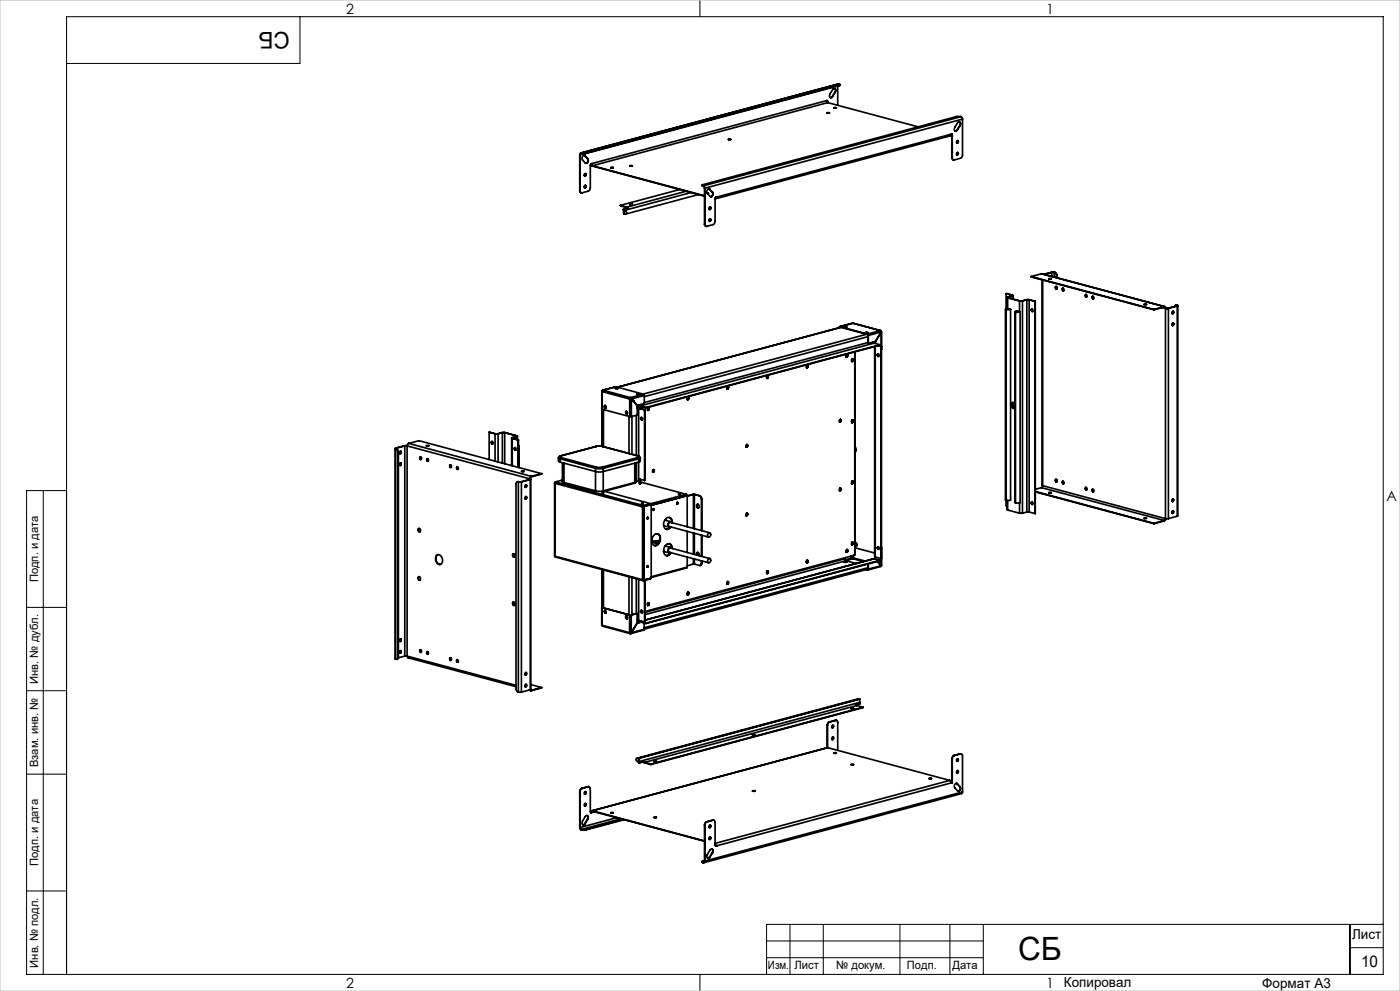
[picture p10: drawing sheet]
<svg xmlns="http://www.w3.org/2000/svg" width="420mm" height="297mm" viewBox="0 0 420 297" stroke-linecap="round" stroke-linejoin="round" font-family="sans-serif">
<defs><g id="words">
<text font-size="9.6" x="305.4" y="287.8">СБ</text>
<text font-size="6.9" x="86.9" y="9.4" transform="rotate(-180 86.9 9.4)">СБ</text>
<text font-size="4.8" x="408.3" y="289.7">10</text>
<g font-size="4.2">
<text x="103.8" y="4.2">2</text>
<text x="313.8" y="4.2">1</text>
<text x="415.9" y="150.2">A</text>
<text x="103.8" y="296.2">2</text>
<text x="313.8" y="296.2">1</text>
</g>
<g font-size="4.1">
<text x="405.6" y="281.5">Лист</text>
<text x="319.2" y="295.9">Копировал</text>
<text x="378.7" y="296">Формат А3</text>
</g>
<g font-size="3.4">
<text x="11.4" y="174.5" transform="rotate(-90 11.4 174.5)">Подп. и дата</text>
<text x="11.4" y="205" transform="rotate(-90 11.4 205)">Инв. № дубл.</text>
<text x="11.4" y="229.9" transform="rotate(-90 11.4 229.9)">Взам. инв. №</text>
<text x="11.4" y="259.5" transform="rotate(-90 11.4 259.5)">Подп. и дата</text>
<text x="11.4" y="290" transform="rotate(-90 11.4 290)">Инв. № подл.</text>
<text x="230.4" y="290.4">Изм.</text>
<text x="238.3" y="290.4">Лист</text>
<text x="250.9" y="290.4">№ докум.</text>
<text x="272.1" y="290.4">Подп.</text>
<text x="285.7" y="290.5">Дата</text>
</g>
</g></defs>
<g fill="none" stroke="#000" stroke-width=".3">
<path d="M90 5v14h-70M210 0v5M13 147v145M20 147h-12v145h407v-287h-395v287M8 182h12M8 207h12M8 232h12M8 267h12M237 277v15M247 277v15M270 277v15M285 277v15"/>
<path d="M295 277v15M405 277v15M415 277h-185v15M210 292v5M230 282h65M230 287h65M405 284h10"/>
</g>
<path d="M0 0h420v297h-420z" fill="none" stroke="#c0c0c0" stroke-width=".3"/>
<g fill="none" stroke="#000" stroke-width=".5">
<path d="M212.9 35.7h.1M213 35.7h.1M213.4 35.6l-.4 .1M213.4 35.6h.1M213.5 35.6l-.1 .1M213.5 35.6h-.1M213.6 35.5l-.9 .2h.8l-.1-.1M213.6 35.5l-.7 .2M213.6 35.5h.1M213.6 35.5l-.1 .1M213.7 35.5v.1M213.7 35.5l-.3 .1"/>
<path d="M213.7 35.5h-.1M248 30.2l.2 .3M248 30.2h.1M248 30.2l.3 .6M248 30.2l-70.6 18.9M248.1 33.8l.8 .1zM248.1 33.9h.7M248.2 30.5v.2M248.2 33.9h.1M248.2 30.5h.1M248.3 30.8l-70.6 18.9M248.3 30.8l27.2 7.2"/>
<path d="M249.7 29l-.6 .3M249.7 29h.1M250.2 32.3h.7zM250.2 32.4h.7M250.4 26.5l.2 .5-.1 .6M250.5 27.6h.1M250.5 27.6l-.8 1.4M250.6 27.6a.57 .57 0 0 0 .1-.9 .57 .57 0 0 0-.9 .1l-.8 1.3a.57 .57 0 0 0-.1 .9 .57 .57 0 0 0 .9 0M250.6 27.6l-.8 1.4M251.3 25.8v5.8M251.7 25.1l.4 .2-.3 .2M251.7 25.1l-77.5 20.8"/>
<path d="M251.7 25.1l-77.3 20.8M251.8 25.5l-76.1 20.4M251.8 25.5v.1M251.8 25.6l-76.1 20.4M252.1 25.4l-.3 .2M287.1 39l-.5 .3M287.1 39h.1M287.8 36.5l.3 .5-.2 .6M287.9 37.6h.1M287.9 37.6l-.8 1.4M288 37.6a.57 .57 0 0 0 .2-.8 .57 .57 0 0 0-.9 0l-.9 1.4a.59 .59 0 0 0-.1 .9 .59 .59 0 0 0 .9-.1M288 37.6l-.8 1.4"/>
<path d="M288.3 35l.4 .7M288.3 35l-1.3-.1-76.3 20.4-.1 .2 .3 .1M288.3 35l-77.3 20.7M288.7 35.7v11.1l-.4 .6-2 .5-.4-.1-.2-.5M288.7 35.7l-77.2 20.7M173.9 57.1l.2 .5 .3 .2M173.9 46.4v10.7M173.9 46.4h.1M173.9 57.1h.1M174 46.4v10.7M174.4 45.9l-.4 .1-.1 .4M174.4 46l-.4 .4"/>
<path d="M174.4 45.9v.1M174.4 45.9h.1M174.4 46h.1M174.5 45.9h1.2M174.5 46h1.2M174.5 45.9v.1M175.1 46.1l-1.1 .3M175.3 46.6l.1 .1M175.4 46.7h.1a.73 .73 0 0 0-.9 .3 .73 .73 0 0 0 .2 .9l.8 1a.75 .75 0 0 0 .8-.4 .75 .75 0 0 0 0-.9M175.4 46.7l1 .9M175.6 52l.1 .5-.3 .3M175.6 55.5l.1 .5-.3 .3"/>
<path d="M175.7 45.9v.1M176.4 47.6h-.2a.85 .85 0 0 1-.5 1.3M177.3 49.1l.4 .7M177.4 49.1l-.3 .3-.1 7.4-.4 .5-2 .5a.52 .52 0 0 1-.6-.7M177.4 49.1h.1M177.4 49.1l.3 .6M177.7 49.7v.1M177.7 49.7l33.6 9M177.7 49.8l33.6 9M183.2 50.2h.8l-.4 .2zM183.3 50.3h.6M188.9 49.7h.8z"/>
<path d="M189 49.8h.6M203.9 56.8l-17.8 4.8M205.8 57.3l-17.8 4.8M207.3 57.7l-20 5.4M209.5 58.3l-21.9 5.9M210.6 55.5l.3 .3M210.9 55.6v.2M210.9 55.6l.1 .1M210.9 55.8h.1M211 55.7l.5 .7M211 55.8l.3 .6M211 55.7v.1"/>
<path d="M211.3 56.4v10.8M211.3 56.4h.2M211.5 56.4v10.8M212.1 57.8l.5 .1-.4 .1M212.2 57.9l.3 .1M212.7 56.6l.1 .1M212.8 56.7h.1M212.8 56.7l.9 .9M212.9 56.7a.74 .74 0 0 0-.8 .3 .74 .74 0 0 0 .1 1l.8 .9a.75 .75 0 0 0 .9-.3 .75 .75 0 0 0-.1-1M212.9 56.7l.9 .9M213.7 57.6a.9 .9 0 0 1-.6 1.4M213.7 57.6h.1"/>
<path d="M214.7 59.2l-.1 .2M214.8 59.1h.1M214.8 59.1l-.3 .3-.1 7.4-.4 .5-1.9 .5-.5-.1-.1-.5M218.5 41.8h.8zM218.5 41.8h.7M285.4 40.2l.3 .3M285.4 40.2h.1M285.4 40.2l-.3 .5-70.6 18.9 .3-.5M285.4 40.2l-70.6 18.9M285.5 40.2l.1 .3M285.6 47.3l.1 .4 .4 .2M285.6 40.5v6.8"/>
<path d="M285.6 40.5h.1M285.6 47.3h.1M285.7 40.5v6.8M287.3 42.1a.45 .45 0 0 1-.2 .8M287.3 45.7a.45 .45 0 0 1-.2 .8M186.1 61.6l1.9 .5M186.1 61.6l1.9 .6M187.1 62.7l.1 .5M187.1 62.7v.4M187.1 63.1l.1 .1M187.1 63.1l.1 1.1M187.2 63.2v-.1a.66 .66 0 0 1 .7 .9l-.4 .2-.3-.2"/>
<path d="M187.2 63.2h.1M187.2 63.2v1M187.3 64.1l-.1 .1M188 62.1l.3 .3-1.2 .3M188 62.2l.3 .2M188 62.1v.1M188.9 61.2h.8zM189 61.3h.6M211.3 67.2l.5 .6M211.3 67.2h.2M213 62l.1 .5-.3 .3M213 65.5l.1 .5-.3 .3"/>
<path d="M251.7 98.2h.1M252 97.9l-.3 .3M252 98l-.3 .2M252 97.9l8.2 2.2M252 97.9v.1M252 98l8.2 2.3M252.2 98.1l-67 17.9M252.3 98.1l-67 18M253.2 98h.8zM253.3 98h.7M255.8 96.9h.1M255.9 96.9l8.3 2.2"/>
<path d="M255.9 96.9l-4 1M255.9 96.9l8.2 2.2M259.6 99.7h.8zM259.7 99.8h.6M264.1 99.1l.2 .4M264.1 99.1l.3 .2M264.1 99.1l-3.9 1M264.3 99.5l.1 .1M264.3 99.5l-3.8 1M264.3 99.5l-1.7 2.9M264.4 99.3v.3M264.4 99.3l-.1 .2"/>
<path d="M264.4 99.6l-1.8 2.8M264.4 99.6v4.1M264.5 99.4l-.1 70.1M301.6 92.7l.1 57.2 .3 .1 1.2-.1v-57.2M301.8 88v4.5M301.8 92.8v58.8l.3 .1M301.8 88l1.8 .5M301.8 88l1.9 .4M302.1 92.4l-.4 .2 .1 .2M302.1 89.1v3.3M302.1 92.4l1.1 .3M302.3 89l-.2 .1 .2 .1"/>
<path d="M302.3 89.2h.1M302.3 89.2l3.6 1M302.3 89h.1M302.3 89.2v3.3M302.4 89v.2M302.4 89.2l3.5 1M303.2 92.7l-1.4 .1M303.6 88.5v.2M303.6 88.7h.1M303.6 88.7l-1.3 .3M303.7 88.4l.2 .1-.2 .2M303.7 88.7l-1.3 .3"/>
<path d="M303.7 88.4l-.1 .1M303.7 88.7v.9M303.9 88.6v1M304.5 93.4v57.2l.2 .1M304.7 93.6v57.1M305.9 90.2h.8M305.9 90.2v3.2M305.9 90.2h.7M305.9 90.2h.1M306 93.4l-1.3 .2M306 93.4l-1.1-.2-.4 .2 .2 .2M306 93.4v57.2l-1.3 .1"/>
<path d="M306.6 90.2h.1M306.7 90.2v63.6M307.9 89.8h.9M307.9 89.8h.1M307.9 89.8l-1.3 .4M308 89.8h.8M308 89.8l-1.3 .4M308 89.8v63.7M308.8 89.8v63.7M308.8 89.8l1.7 .5M308.8 89.8h.1M308.8 89.8l1.8 .5"/>
<path d="M309.4 82.9l36.8 9.9M309.4 82.9l36.8 9.8M309.6 92.6l-.1 .4 .3 .4M310.5 90.3v63.6M310.6 90.3h-.1M310.6 90.3l-.1 63.6M312.5 82.1l36.9 9.8M312.5 82.1l-3.1 .8M312.5 82.1l36.8 9.8M312.6 83.9v61.6l.2 .1M312.8 83.9v61.7M314.6 83.5l.9 .1z"/>
<path d="M314.7 83.6h.6M315.5 81.6h.8M315.5 81.6l-2.3 .6M315.5 81.6h.1M315.5 81.6l-2.2 .6M315.5 81.6v1.2M316.3 81.6h.2M316.3 81.6v1.4M316.5 81.6l.5 1M316.5 81.6l.4 .4 .2 .6M316.7 85.9a.34 .34 0 0 1 .5 .3 .34 .34 0 0 1-.5 .3zM316.8 85.8l-.1 .5 .3 .3"/>
<path d="M317 82.6v.6M317 85.9v.7M317 82.6h.1M317.1 82.6v.6M317.1 86v.6M318.8 86.4a.35 .35 0 0 1 .5 .4 .35 .35 0 0 1-.6 .2zM318.9 86.4a.44 .44 0 0 0-.2 .4 .44 .44 0 0 0 .4 .4M325.6 88.3a.35 .35 0 0 1 .5 .3 .35 .35 0 0 1-.4 .4zM325.8 88.2l-.2 .5 .3 .3M325.9 89h.1M327.8 88.8a.35 .35 0 0 1 .4 .4 .35 .35 0 0 1-.5 .2zM327.8 88.8v.6l.2 .2"/>
<path d="M343.2 91.2l.8 .1zM343.3 91.3h.6M346.2 92.7v.1M348.7 92.2l.9 .2M349.3 91.9l.3 .1 .1 .4M349.3 92l.3 .4M349.3 91.9l-3.1 .8M349.3 92l-3.1 .8M349.3 91.9v.1M349.6 92.4h.9M349.6 92.4v63M349.7 92.4h.7"/>
<path d="M349.7 92.4h-.1M350.4 92.4h.1M350.5 92.4v63M351.9 93.3l.1 .6-.3 .1M351.9 96.8l.1 .6-.3 .2M352.7 91.4h.3M352.9 91.5l-.4 .1-.1 .3M352.9 91.5h.2M353 91.4l-.1 .1M353 91.4l.2 .1M353.1 91.5v.2M353.1 91.7l-2.7 .7"/>
<path d="M353.1 91.7h.1M353.2 91.5h.1l-.1 .2M353.2 91.7l-2.7 .7M353.2 91.7v63M353.2 91.5h-.1M353.3 91.6v63l-.1 .1M180.6 117.3v16.4M180.7 117.3v.1M180.7 117.3h.1M180.7 117.4l8.2 2.2M180.7 117.4v5.3M180.9 116.9l-.2 .5"/>
<path d="M180.9 116.9l-.2 .3M180.9 116.9l8.3 2.3M184.6 116.3l.8 .1zM184.6 116.4h.7zM184.7 115.9h.1M184.8 115.9l-4 1M184.8 115.9l8.2 2.2M188.9 119.6h.5M188.9 119.6v5.2M189 119.6h.4M189 119.6h-.1M189.2 119.2l-.3 .4"/>
<path d="M189.2 119.3l-.2 .3M189.2 119.2l.2 .4M189.2 119.3l.1 .3M189.2 119.2v.1M189.3 119.6h.1M189.3 119.6l1.9 1.9M189.4 119.6v5.2M189.4 119.6l1.8 2v2.8l-1.8 .4M189.4 119.6l1.8 1.9M191 118.1h.8zM191.1 118.1h.6zM191.1 118.1h.1"/>
<path d="M193 118.1l.3 .4M193 118.1l-3.8 1.1M193.3 118.5v2.4l-2.1 .6M193.3 118.5l-3.9 1.1M206.4 119l.1 .4-.3 .3M206.4 119l.1 .6-.3 .2 .3-.2zM218.3 115.8l.1 .4-.3 .4M218.4 115.8v.6l-.2 .2 .2-.2zM230.2 112.6l.1 .6-.3 .1M230.3 112.6l.1 .5-.3 .3 .3-.3zM242 110.2h.1M242.1 109.4l.2 .3-.3 .5"/>
<path d="M242.2 109.4l.1 .5-.3 .3 .3-.3zM253.8 106.6v.2M253.9 107h.1M254.1 106.2v.4l-.2 .4M254.1 106.2a.45 .45 0 0 1-.2 .8M254.1 106.2l.1 .5-.2 .3M255.8 107.6l.1 .4-.3 .3 .2-.5-.1-.2M256.4 105.5v60.8l-62.9 17M256.5 105.4v60.3M260 100.2l-67 17.9M260.2 100.1l.3 .4M260.2 100.3l.2 .2"/>
<path d="M260.2 100.1v.2M260.4 100.5v2.3M260.4 100.5h.1M260.4 102.9h.1M260.4 100.9l-67.1 18M260.4 102.7l-67.1 17.9M260.5 100.5v2.4M261.9 102.5l.4 .3M262.3 102.8l-70.3 18.9M262.3 102.8l1.7 .5M262.4 103.9v62.9l1.9 .6M262.5 102.4h.1"/>
<path d="M262.5 102.4v.5M262.6 103.8v63.7M262.6 102.4l-2.1 .5M262.6 102.4v.5M263.4 106l-.1 .6 .3 .2M263.5 103.6l.8 .2M263.6 103.5l.7 .3M264 103.3l-70.2 19M264 103.3l-70.2 18.8M264.3 103.8v63.6M264.5 104.7h-.1M118.5 134.4v63.1l.2 .1"/>
<path d="M118.7 134.4l.1 .1zM118.7 134.5l.6 .3 .2 .7M118.7 134.3l-.2 .1 .2 .1M118.7 134.5v63.1M118.7 134.3h.1M118.9 134.6l.4 .3 .2 .7M119.5 135.6v61.4M119.5 135.5v.1M119.5 135.5v61.4M119.9 138.9l.1-.1a.33 .33 0 0 1 .4 .4 .33 .33 0 0 1-.6 .1zM120 135.3l.1-.1a.34 .34 0 0 1 .3 .5 .34 .34 0 0 1-.6 .1zM120.2 135.2l.1 .4-.3 .4"/>
<path d="M120.2 138.7l.1 .5-.3 .3M121.4 133.6h.7M121.4 133.6h.1M121.4 133.6l-2.7 .7M121.4 133.6v63M121.4 133.6l-2.6 .7M122.1 133.6l36.9 9.9M122.1 133.6v63M122.6 132.9l-.5 .7M122.6 132.9l36.8 9.9M122.6 132.9l3.1-.8 36.8 9.9M126.1 136.9a.37 .37 0 0 1 .4 .4 .37 .37 0 0 1-.4 .4l-.2-.5z"/>
<path d="M126.2 136.9a.44 .44 0 0 0-.2 .5 .44 .44 0 0 0 .4 .3M127.8 133.6h.9zM127.9 133.7h.7M128.2 137.5l-.1 .4 .3 .4M135.1 139.3l-.1 .6 .3 .2M137 139.9a.34 .34 0 0 1 .5 .3 .34 .34 0 0 1-.5 .3zM137.2 139.9l-.1 .4 .3 .3M146.8 129.5v8.2M146.8 129.5l1.7 .5M146.8 129.5l1.8 .5M147.6 132.3a.45 .45 0 0 0 .2 .8M148.5 130h.9"/>
<path d="M148.5 130v8.2M148.6 130h.7M148.6 130h-.1M149.3 130h.1M149.4 130v8.4M150.6 129.6h.9M150.6 129.6l.1 .1M150.6 129.6l-1.3 .4M150.7 129.7h.7M150.7 129.7l-1.3 .3M150.7 129.7v9.1M151.4 129.7l3.6 .9"/>
<path d="M151.4 129.7v9.3M151.5 129.6l-.1 .1M151.5 129.6l3.5 1M153.5 131.3v8.2M153.7 131.2l-.2 .1 .2 .1M153.7 131.4l1.7 .5M153.7 131.2h.1M153.7 131.4v8.2M153.8 131.2l-.2 .1 .2 .1M153.8 131.4h-.1M153.8 131.4l1.7 .5M153.8 131.2v.2"/>
<path d="M154.5 134.1l-.1 .5 .3 .3M155 130.6v.2M155 130.8l-1.3 .4M155 130.8h.1M155 130.6l.3 .1-.3 .1M155 130.8l-1.2 .4M155 130.6h.1M155 130.8v.9M155.3 130.7v1.1M155.4 131.9v8.1M155.4 131.9h.1M155.5 133.5l.2 .1-.2 .2"/>
<path d="M155.5 131.9v8.2M155.7 133.6v6.5M167.5 137.2v1l.5 .3M167.5 137.2l.5 .3M168 137.5l10.6 2.9M168 137.5v1M168.2 136.6l-.7 .6M168.2 136.6l-.3 .3 .4 .2M168.3 137.1l-.3 .4M168.3 137.1l10.6 2.9M168.7 138.7v5.6M169.2 138.8v5.8"/>
<path d="M178.9 133.8h1.9M178.9 140l-.3 .4M178.9 140h1.9M178.9 133.8l-10.7 2.8M180.6 122.6l.1 .1M180.7 122.7l8.2 2.1M180.8 140l.2 .4M180.8 133.8h.1M180.8 133.8l10.5 2.8M180.8 133.8l10.7 2.8M180.8 122.7v11.1M181 122.8v11"/>
<path d="M181.5 121.5l-.1 .5 .3 .3M181.6 121.5l-.1 .3 .3 .5M188.1 124a.43 .43 0 0 1-.3-.3 .43 .43 0 0 1 .2-.4l-.1 .4 .3 .3M188.7 124.8v11.1M188.9 124.8h.5M189.6 124.8v11.3M189.8 120.1h.1M190.4 138.8v5.8M190.5 120.9h.1M190.9 124.5v12M190.9 138.7v5.6M190.9 121.3h.1"/>
<path d="M191.1 121.5l.5 .1M191.2 122.3h.4M191.2 122.3h.5M191.2 121.7l.1 .1M191.2 121.7l.2 .1M191.2 121.5v.2M191.3 121.8l.7 .4M191.3 121.6v.2M191.3 136.6l.4 .2-.4 .3M191.3 137.1l.3 .4M191.3 136.6h.2M191.3 137.1l-10.5 2.9"/>
<path d="M191.4 121.8l.4 .3M191.4 121.4l.3 .1M191.4 121.8h-.1M191.4 121.6v.2M191.5 136.6l.6 .6M191.6 121.6l.3 .3M191.6 137.5l-10.6 2.9M191.6 122.3v14.4M191.6 137.5v6.8M191.6 122.3l1.8 .5M191.6 122.3h.1M191.6 121.4l.3 .3 1.9 .6"/>
<path d="M191.7 121.4l.3 .3M191.7 122.3l1.8 .5M191.7 121.6h-.1M191.9 121.7v.1M191.9 121.9l.1 .1M191.9 121.8l.1 .1M191.9 121.8v.1M192 121.7v.7M192 121.7l1.8 .4M192.1 137.2v1l-.3 .2-11.7 3.1-1.2-.1-10.9-2.9M192.1 137.2l-.5 .3M192.1 121.8v.6"/>
<path d="M192.4 125.1l-.1 .4 .3 .4M193.4 122.8v21.2M193.5 122.8h-.1M193.5 122.8l-.1 21.2M193.8 122.1v.2M194.5 122.2l.1 .4-.3 .3M194.5 122.2a.44 .44 0 0 1 .2 .5 .44 .44 0 0 1-.4 .3 .44 .44 0 0 0 .4-.3 .44 .44 0 0 0-.2-.5zM224 133.2l.1 .5-.3 .3M224.1 133.2a.44 .44 0 0 1 .1 .5 .44 .44 0 0 1-.3 .3M252.1 125.7v.4l-.3 .4M252.1 125.7l.1 .5-.3 .3M255.7 125.9v.6l-.2 .1"/>
<path d="M255.8 125.9l.1 .4-.3 .3M256.5 134.4v.9M256.5 133.7a1.85 1.85 0 0 1 0 2M303.7 120.8v1.2M303.9 122.2v-1.6a1.01 1.01 0 0 0-.3 1.1 1.01 1.01 0 0 0 .7 .7M304.5 120.9a.61 .61 0 0 0-.9-.2 .61 .61 0 0 0-.1 .9 .74 .74 0 0 0 1 .7M125.5 158.5a.46 .46 0 0 1 .7 .3 .46 .46 0 0 1-.5 .5l-.3-.4zM125.7 158.4a.61 .61 0 0 0 .3 1M155.4 144.4a.51 .51 0 0 0-.6 .6v61.6l.2 .6 .5 .2M155.4 144.4h.1M155.5 144.4h-.3M155.5 144.4h-.1"/>
<path d="M155.5 144.4h.1M155.5 144.4h.9M155.5 144.4v63M155.6 144.4h.7M155.6 144.4h-.1M156.3 144.4h.1M156.4 141.2h.8zM156.4 144.4v63M156.5 141.3h.7M157.8 145.3l.1 .4-.3 .3M157.8 148.8l.1 .5-.3 .3M159 143.5v.2"/>
<path d="M159 143.7l-2.7 .7M159 143.7h.1M159.1 143.5h.1l-.1 .2M159.1 143.7l-2.7 .7M159.1 143.7v63M159.1 143.5h-.1M159.2 143.6v63l-.1 .1M159.4 142.8l-.4 .7M159.4 142.9l-.3 .6M159.4 142.8v.1M162.5 142l-3.1 .8M162.5 142l-3.1 .9"/>
<path d="M166.4 144.7l.1 22M166.5 144.6v.2M166.5 144.8l26.3 7.1M166.5 144.8v21.9M166.7 144.4l-.2 .4M166.7 144.4l26.4 7.1M168.7 144.3v.1M168.7 144.3l.5 .3M168.7 143.9l-2 .5M169.2 144.6v.1M169.2 144.6l9.4 2.5M178.6 140.4h2.4"/>
<path d="M178.6 147.1h2.4M178.6 147.1v.1M178.6 140.4v6.7M180.7 147.7h.5zM180.8 147.7h.2M181 147.1v.1M181 140.4v6.7M181.1 147.2l14.1 3.8M190.3 144.8l-8.9 2.4M190.4 144.6l-.1 .2M190.4 144.6l-9.4 2.5M190.9 144.3l-.6 .5"/>
<path d="M190.9 144.3l-.5 .3M190.9 144.1l14.9 4M191.6 143.5l1.8 .5M191.7 143.6v.8M191.7 144.9l.5 .1zM191.9 145h.2M192 143.6v.8M192.1 143.7v.8M192.4 150.8h.6zM192.6 150.9h.2M192.8 151.9v21.8M192.9 151.9h-.1"/>
<path d="M192.9 151.8h.1M193.1 151.5l-.3 .4M193.1 151.6l-.2 .3M193.1 151.5v.1M193.1 151.8l-.2 .1M193.1 151.8h.2M193.3 151.8l-.5 .1M193.3 151.8v22l-.5-.1M194.2 155.1l-.1 .3M194.3 155l-.1 .5 .2-.2-.1-.3M195.2 151l-2.1 .5M195.2 151l-2.1 .6"/>
<path d="M195.3 151.2h.1M195.4 151.2l-2.3 .6M195.4 151.2v22l-2.3 .7M195.9 152.9h.1M196 152.5l-.1 .4M196 140.8l-.1 .7 .3-.3-.1-.4M196 152.5l-.1 .4zM197.3 160a1.99 1.99 0 0 1 .7 2.1 1.99 1.99 0 0 1-1.7 1.4M199.1 157.6l1.6 .4M199.4 155.9l1.8 .4M199.5 155.9h.1M200.8 155.1a1.43 1.43 0 0 1 .8 1.5"/>
<path d="M201.5 156.6a.74 .74 0 0 0-1.1 .4 .74 .74 0 0 0 .6 1l-.5 .5-.7 .1M201.7 156.7a1.23 1.23 0 0 0-.9-1.6 1.23 1.23 0 0 0-1.5 1.1 1.53 1.53 0 0 0 1.1 2.4l.9-.7M203.1 151h.1M203.2 150.6l-.1 .4M203.2 150.5l-.1 .5zM203.5 148.1h.5zM203.7 148.2h.1M205.8 148.1l.3 .4M205.8 148.1l-10.6 2.9M206.1 148.5l.1 .1M206.1 148.5l-10.7 2.9 10.8-2.8M206.2 148.6v9.3"/>
<path d="M206.2 159.2v6.4M207.9 148.2h.5M207.9 148.2l-1.7 .4M207.9 148.2h.1M208 148.2h.3M208 148.2l-1.8 .5M208 148.2v10.2M208 159.7v6.4M208.3 148.2l1.5 .4M208.3 148.2v10.3M208.3 159.8v6.4M208.4 148.2h-.1"/>
<path d="M208.4 148.2l1.5 .4M209 151.3a.51 .51 0 0 1 .8 .3 .51 .51 0 0 1-.5 .6l-.3-.4zM209.3 151.1a.67 .67 0 0 0 .3 1.1M209.8 148.6l.5 .3 .1 .6M209.8 148.6h.1M209.9 148.6l.5 .3 .1 .6M210.4 149.5h.1M210.4 149.5v9.5M210.5 149.5v9.5M212.5 159.8a.53 .53 0 0 1 .8 .2 .53 .53 0 0 1-.3 .8 .51 .51 0 0 1-.7-.1 .51 .51 0 0 1 .1-.7zM212.9 159.7l-11.8-3.2a.69 .69 0 0 0-.6 .5 .69 .69 0 0 0 .3 .8l11.8 3.2M224 153.8l.1 .4-.3 .3"/>
<path d="M224.1 153.8a.45 .45 0 0 1 .1 .5 .45 .45 0 0 1-.3 .3M252.1 146.3v.4l-.3 .3M252.1 146.3l.1 .5-.3 .3M255.7 144.2l.1 .3-.3 .4M255.8 144.2l.1 .4-.3 .4M302.1 150v2.7l.2 .2M302.3 152.9l3.6 .9M302.3 150v2.9M305.9 153.8h.8M305.9 150.7v3.1M308 153.5h.8M308 153.5l-1.3 .3"/>
<path d="M308.8 153.5l1.7 .4M309.6 150.4l-.1 .4 .3 .4M310.6 147.3l35.6 9.5M310.6 147.4l35.6 9.5M312.5 146.2l-1.9 .4M312.5 146.2l36.8 9.8M312.8 145.6l-.3 .6M312.8 145.6l36.8 9.8M314.6 147.6l.9 .1-.6 .1zM314.7 147.7h.6M316.7 143.7a.33 .33 0 0 1 .5 .3 .33 .33 0 0 1-.5 .3zM316.8 143.6l-.1 .5 .3 .3"/>
<path d="M317 144l-.1 .4M317 143.7v.3M317.1 144l-.1 .4M317.1 144h-.1M317.1 143.8v.2M318.8 144.2a.36 .36 0 0 1 .4 .4 .36 .36 0 0 1-.4 .3l-.2-.4zM318.9 144.2a.45 .45 0 0 0-.2 .5 .45 .45 0 0 0 .4 .3M325.6 146.1a.34 .34 0 0 1 .5 .3 .34 .34 0 0 1-.5 .3zM325.8 146l-.2 .5 .3 .3M325.9 146.8h.1M327.7 146.7a.35 .35 0 0 1 .5 .3 .35 .35 0 0 1-.4 .4zM327.8 146.6v.6l.2 .2"/>
<path d="M343.2 155.3l.8 .1zM343.3 155.4h.6M346.2 156.8v.1M349.3 156v.1M349.3 156l-3.1 .8M349.3 156.1l-3.1 .8M349.6 155.4h.9M349.6 155.4l-.3 .6M349.7 155.4l-.4 .7M351.9 149.5l.1 .6-.3 .2M351.9 153.1l.1 .6-.3 .1M353.2 154.7l-2.7 .7"/>
<path d="M125.6 172.8a.5 .5 0 0 1 .6 .5 .5 .5 0 0 1-.5 .5l-.3-.4zM125.7 172.8a.62 .62 0 0 0 .3 1M130.9 166.6a1.06 1.06 0 0 1 1.1-.2 1.06 1.06 0 0 1 .7 .9 1.11 1.11 0 0 1 0 1.3 1.11 1.11 0 0 1-1.2 .4 1.84 1.84 0 0 1-.6-2.4zM131.4 166.2a1.63 1.63 0 0 0-.6 1.7 1.63 1.63 0 0 0 1.4 1.2M153.8 166a.46 .46 0 0 1 .7 .4 .46 .46 0 0 1-.5 .5l-.2-.4zM154 165.9a.64 .64 0 0 0 .3 1.1M166.5 166.7l.1 .2 26.4 7.1M166.5 166.7l26.3 7M180.6 170.7v16.7M180.8 170.8v11.3M181 170.8v11.4M188.7 172.9v11.3"/>
<path d="M189.6 173.1v11.1M190.9 173.5v10.4l-1.6 .4M191.6 173.6v12.3M192.8 173.7l.3 .3M192.9 173.8l.2 .1M193.1 173.9v.1M193.4 174v12.4M193.5 173.9l-.1 12.5M194.2 169.6l-.1 .3M194.3 169.5l-.1 .4M194.3 169.5l-.1 .5M195.2 173.3l-2.1 .7"/>
<path d="M195.5 162l2.3 .6M195.6 162.5l1.8 .5M196.2 160.4a1.12 1.12 0 0 1 1.4-.3 1.12 1.12 0 0 1 .5 1.4 1.54 1.54 0 0 1-.5 1.6 1.54 1.54 0 0 1-1.7 .1 2.3 2.3 0 0 1 .3-2.8zM198 161.9l-1.4 .3M199.1 165.2l1.6 .5M199.1 165.3h.1M199.1 165.2v.1M199.5 163.6l1.7 .5M200.8 162.9a1.38 1.38 0 0 1 .8 1.5M201.3 165.6l-.8 .8-.7 .1M201.5 164.3a.78 .78 0 0 0-1.1 .2 .78 .78 0 0 0 .2 1.1h.5M201.7 164.4a1.19 1.19 0 0 0-.9-1.5 1.19 1.19 0 0 0-1.4 1 1.62 1.62 0 0 0 .9 2.6l.6-.3 .4-.5"/>
<path d="M206.2 170l-.1 .2-10.7 2.9M206.2 167v3M206.2 170l-10.8 2.9M206.3 177.5a.31 .31 0 0 1 .4 .2 .31 .31 0 0 1-.2 .4 .31 .31 0 0 1-.4-.1zM206.4 177.5l.1 .4-.3 .3M206.4 177.5l.1 .6-.3 .2M206.5 177.7l-.4 .1M208 169h.3M208 169l-1.8 .6M208 167.5v1.5M208.3 167.5v1.5M209 166.3a.49 .49 0 0 1 .1-.6 .49 .49 0 0 1 .7 0 .49 .49 0 0 1 0 .7l-.1 .1"/>
<path d="M209.3 165.6l-.2 .4 .1 .4M210.4 168.8l-.3 .7-1.8-.5M210.4 160.4v6.3M210.4 168.1v.7M210.5 168.8l-.1 .5-.3 .2M210.5 168.8h-.1M210.5 160.4v6.4M210.5 168.1v.7M212.5 167.5a.6 .6 0 0 1 .8 .5 .6 .6 0 0 1-.6 .7 .68 .68 0 0 1-.2-1.2zM212.9 167.4l-11.8-3.2a.72 .72 0 0 0-.6 .6 .72 .72 0 0 0 .3 .7l11.8 3.2M218.2 174.3a.31 .31 0 0 1 .4 .2 .31 .31 0 0 1-.2 .4 .31 .31 0 0 1-.4-.1zM218.3 174.3l.1 .4-.3 .3"/>
<path d="M218.4 174.3v.6l-.2 .2M218.4 174.5l-.3 .1M230.1 171.2l.1-.1a.35 .35 0 0 1 .3 .5 .35 .35 0 0 1-.5 .1zM230.2 171.1l.1 .3-.3 .4M230.3 171.1l.1 .5-.3 .3M230.3 171.3l-.3 .1M242 168a.31 .31 0 0 1 .4 .1 .31 .31 0 0 1-.1 .4 .31 .31 0 0 1-.4-.1zM242.1 167.9l.1 .4-.2 .4M242.2 167.9l.1 .4-.3 .4M242.3 168.1l-.4 .1M253.2 168.4h.8zM253.3 168.5h.7z"/>
<path d="M253.4 167.5l.4 .6M253.4 167.2v.3M253.4 167.5l-59.9 16M253.8 168.1l3 .8M253.8 165.2l.3 .1M253.8 165l.3 .1M253.8 168.1l-60.3 16.1M253.9 164.9l.2-.2a.35 .35 0 0 1 .2 .5 .35 .35 0 0 1-.5 .1zM253.9 165v.2M253.9 165.2h.1M253.9 165.2v.1M253.9 168.5h.1"/>
<path d="M253.9 165.2l.1 .1M253.9 165.1v.1M254.1 164.7v.4l-.2 .3M254.1 164.7a.45 .45 0 0 1-.2 .8M255.3 166.7l.4 .4M255.7 167.2l.2 .3M255.7 167.2l-2.2 .6M255.7 167.1l.3 .1M255.7 162.5l.1 .3-.3 .4M255.7 167.1l-.5-.4 .5 .5M255.7 166.6v.5M255.8 162.5l.1 .4-.3 .4"/>
<path d="M255.9 167.5l-2.1 .5M255.9 167.5l3.1 .8M256 167.2l-.1 .3M256 166.5v.7M256 167.2l3.5 .9M256.4 166.2l-.1 .2M256.4 165.5l.1 .2M256.4 165.7h.1M256.5 164.2l5.9 1.5M256.8 162.8l-.2 .3 .3 .4M256.9 162.8l-.1 .4 .2 .3M259.8 170.7l.4 .1"/>
<path d="M260 170.6l.2 .1M260.2 170.7v.1M260.3 170.7h-.1M260.4 170.5l-.2 .2M260.4 170.6l-71 19M260.4 169v1.5M260.4 170.5l.1 .1M260.4 170.1l-67.1 18M260.5 170.6l-.3 .2M260.5 169v1.6M262.1 167.5h.2M262.3 167.5l-68.8 18.4"/>
<path d="M262.3 167.5l1.7 .4M262.5 166.9v.6M263.2 168.3l1.2 1.2M263.4 163.9l-.1 .6 .3 .1M263.7 164.4l-.3 .1M263.8 164.4l-.5 .1M264 167.9l-70.2 18.9M264 167.9l-70.2 19M264.2 169.4h.1M264.3 169.4v.1M264.3 169.4l-1.1-1.1 1.1 1.2M264.3 169.4l.1 .1"/>
<path d="M264.3 169.5l-.1 .3-3.9 1M264.3 169.5l-3.8 1.1M264.4 169.5l-.1 .1M264.4 167.4v2.1M264.4 164.1v.1M264.4 167.4h-.1M119.5 197a.53 .53 0 0 1-.2 .5 .53 .53 0 0 1-.6 .1M119.5 196.9l-.2 .5-.2 .2M119.5 196.9v.1M119.9 195.2l.1-.2a.33 .33 0 0 1 .4 .5 .33 .33 0 0 1-.6 .1zM119.9 191.6l.2-.2a.35 .35 0 0 1 .3 .5 .35 .35 0 0 1-.6 .2zM120.2 191.4l.1 .5-.3 .3"/>
<path d="M120.2 195l.1 .4-.3 .4M121.4 196.6h.7M121.4 196.6l-1.9 .6M122.1 196.6l.3 .5 32.4 8.7M122.1 196.6l32.7 8.8M126 194.8a.32 .32 0 0 1 .5 .3 .32 .32 0 0 1-.5 .3zM126.2 194.7a.44 .44 0 0 0-.2 .5 .44 .44 0 0 0 .4 .3M128.2 195.3l-.1 .4 .3 .4M135.1 197.1l-.1 .6 .3 .2M137 197.8a.33 .33 0 0 1 .5 .2 .33 .33 0 0 1-.5 .3zM137.2 197.7l-.1 .5 .3 .3M153.8 180.5a.46 .46 0 0 1 .7 .3 .46 .46 0 0 1-.5 .6l-.2-.4z"/>
<path d="M154 180.4a.61 .61 0 0 0 .3 1M180.6 187.4l.2 .3 8.3 2.2M180.6 182v.1M180.6 182.1l8.4 2.2M180.6 187.4l8.3 2.2M180.6 182.1v5.3M180.6 182.1h.1M180.6 182h.2M180.7 182.1h.1M180.8 181.9l-.2 .1M181.5 183l-.1 .4 .3 .3-.3-.3zM181.6 182.9l-.1 .5 .3 .3"/>
<path d="M187.9 184.7l-.1 .4 .3 .3-.3-.3zM188 184.6l-.1 .5 .3 .3M188.2 185h-.3M188.9 184.3h.5M188.9 189.6l.2 .3M188.9 184.3v5.3M188.9 184.3h.1M189 184.3h.3M189 189.6l.1 .2M189 189.7l.1 .1M189.1 189.8v.1M189.3 189.7l-.2 .1"/>
<path d="M189.3 184.3h.1M189.4 189.5l-.5 .1M189.4 184.3v5.2M189.4 189.6l-.3 .3M189.4 189.6l-.3 .2M191.1 183.8v.1M191.1 185.9h.5M191.1 183.9l-1.7 .4M191.1 183.9v2.8M191.1 186.7l-1.7 2.8M191.1 186.7l.1 .1M191.2 186.8l-1.8 2.8"/>
<path d="M191.6 185.9l1.8 .5M191.7 186.5l-.6 .2M192 186.3l-.4 .3M192 186.4l-.3 .2M192 186.3l1.8 .5M192 186.4l1.8 .5M192 186.3v.1M192.2 186.5l-1 .3M192.3 186.1l-.5 .2M192.4 182.9l-.1 .4 .3 .4M192.4 186.2l-.4 .1M192.8 183.4l-.4 .1"/>
<path d="M193.3 186.7l-.2 2.1-3.9 1.1M193.8 186.8v.1M194.4 180.7a.33 .33 0 0 1 .3 .4 .33 .33 0 0 1-.5 .2zM194.5 180.7l.1 .4-.3 .3M194.5 180.7a.45 .45 0 0 1 .2 .4 .45 .45 0 0 1-.4 .4M194.6 180.9l-.4 .1M155.5 207.4h.9M157.8 201.5l.1 .5-.3 .3M157.8 205.1l.1 .4-.3 .3M158.6 206.8l.6 .2M159 206.7l.4 .3M159.1 206.7l-2.7 .7"/>
<path d="M159.1 206.7l.3 .2M159.2 206.8l.2 .1M159.2 205.2l3.3 .9M159.4 206.9v.1M162.5 206.1l-3.1 .9M162.5 206.1l-3.1 .8M248.2 217.3l-.1 6.8h.2M248.2 217.3v.1M248.2 217.4v6.7M248.7 216.4l-.3 .2-.2 .7M248.7 216.4h.1M248.8 216.4l-.4 .3-.2 .7"/>
<path d="M249.8 217.3a.45 .45 0 0 1-.1 .8M250.6 215.9h.4M250.6 215.9h.2M250.6 215.9l-1.9 .5M250.8 215.9h.3l.2 .5v8.5M250.8 215.9l-2 .5M255.3 212.3h.8zM255.4 212.4h.6M257 211.5l-63.6 17M257 211.5l1.9 .4M257.7 209.5l-66.6 17.7M257.9 210.5l.1 .4"/>
<path d="M257.9 210.5l-66.2 17.7M257.9 209.5l-66.2 17.8M257.9 209.5l-66.3 17.7M257.9 209.5v1M258 210.9l-1.3 .3 .3 .3M258 210.9l-1.2 .3M258.9 211.9l-63.6 17.1M258.9 211.9l-63.6 17.2M173.9 237.2h.1M173.9 237.2v10.8M174 237.2v10.8M174.5 236.3l-.4 .3-.2 .6"/>
<path d="M174.5 236.3h.1M174.6 236.3l-.4 .3-.2 .6M175.6 237.2l.1 .5-.3 .3M176.4 235.8h.3M176.4 235.8h.1M176.4 235.8l-1.9 .5M176.5 235.8a.52 .52 0 0 1 .6 .6v6.9l.3 .2M176.5 235.8l-1.9 .5M191.6 228.2l.1 .5M191.6 228.2h.1M191.6 227.4h.1M191.6 227.4l-.2-.2-.5 .2a.63 .63 0 0 0 .1 .6 .63 .63 0 0 0 .6 .2"/>
<path d="M191.6 228.3h-.1M191.6 227.2v1M191.6 227.2l.1 .1M191.7 228.2l.1 .4M191.7 227.3v.9M191.8 228.6l-.1 .1M193 228.3l.4 .3M193 228.3l-1.3 .4M193.1 228.2l.3 .3M193.1 228.2l-1.3 .4M193.1 228.2l-.1 .1M193.4 228.5v.1"/>
<path d="M193.4 228.5l1.9 .5M193.4 228.6l1.9 .5M195.3 229v.1M196.1 228.1h.9zM196.2 228.2h.7M225.7 237.1h.8zM225.7 220.2h.8zM225.8 237.1h.6M225.8 220.3h.6M226.4 220.3h.1M248.3 224.1l-70.7 18.9M248.3 224.1l36.6 9.8"/>
<path d="M249.8 220.9a.46 .46 0 0 1-.1 .8M250.1 225.7h.8zM250.2 225.7h.7M250.4 225.7l.1 .1M250.5 225.7l.1 .1M250.6 225.8h.1M255.3 229.1h.8zM255.4 229.2h.6M278.7 233.3h.8zM278.8 233.4h.6M284.9 233.9l.5 .7M284.9 233.9l-70.4 18.9"/>
<path d="M285.4 234.6h.1M285.4 234.6l-70.6 18.9M285.6 234.1l-.2 .5M285.6 227.4h.1M285.6 234.1l.1 .1M285.6 227.4v6.7M285.7 234.2l-.3 .4M285.7 227.4v6.8M286.2 226.4l-.3 .2-.3 .8M286.2 226.4h.1M286.3 226.4l-.4 .4-.2 .6M286.9 234.7l.2 .1"/>
<path d="M287.1 234.8l.1 .1M287.1 234.8l.8 1M287.2 234.9a.75 .75 0 0 0-.9 .3 .75 .75 0 0 0 .1 .9l.9 .9a.72 .72 0 0 0 .8-.3 .72 .72 0 0 0-.1-.9M287.2 234.9l.8 .9M287.3 227.4a.45 .45 0 0 1-.2 .8M287.3 230.9a.45 .45 0 0 1-.2 .8M287.9 235.8a.88 .88 0 0 1-.5 1.3M287.9 235.8h.1M288.1 225.9h.3M288.1 225.9h.1M288.1 225.9l-1.9 .5M288.2 225.9l.3 .1 .2 .4v10.9"/>
<path d="M288.2 225.9l-1.9 .5M288.7 237.3l-.2 .5-77.3 20.7M288.7 237.3l-77.2 20.8M173.9 248l.5 .7M173.9 248h.1M174 248l.4 .6M174.4 248.6h.1M174.4 248.6v.1M174.4 248.7h.1M174.5 248.6h1.2M174.5 248.7h1.2M174.5 248.6v.1"/>
<path d="M175.4 246.9l-.5 .3M175.4 246.9h.1M175.6 240.8l.1 .4-.3 .3M175.7 248.6v.1M176.1 244.4l.3 .5-.2 .6M176.2 245.5h.2M176.2 245.5l-.8 1.4M176.4 245.5a.57 .57 0 0 0 .1-.9 .57 .57 0 0 0-.9 .1l-.8 1.4a.62 .62 0 0 0-.2 .7 .62 .62 0 0 0 .7 .4l.2-.3M176.4 245.5l-.9 1.4M177.2 243.5h.1M177.3 243.5h.1M177.4 243.5h.1"/>
<path d="M177.7 243l-.3 .1-.1 .4M177.7 243.1l-.3 .4M177.7 243l33.6 9M177.7 243.1l33.6 9M177.7 243v.1M178.3 243.3l-.9 .2M183.2 243.6h.8zM183.3 243.7h.6M185 245.1l-11 2.9M186.2 245.4l-11.8 3.2M187 245.6l-11.3 3M187.2 245.7l-11.5 3"/>
<path d="M196.1 245h.9zM196.2 245h.7M210.6 258.2l.3 .3M210.9 258.5h.1M210.9 258.4v.1M210.9 258.4h.1M211 258.4v.1M211.2 258.3l-.2 .1M211.3 258l-.3 .4M211.3 257.9l-.7 .3 .3 .2M211.3 247.3h.2M211.3 258l.2 .1"/>
<path d="M211.3 247.3v10.7M211.5 258.1l-.1 .3-.4 .1M211.5 247.3v10.8M211.9 246.3l-.4 .4-.2 .6M211.9 246.3h.2M212.1 246.3l-.5 .4-.1 .6M212.8 256.9l-.5 .3M212.8 256.9h.1M213 247.3l.1 .4-.3 .3M213 250.8l.1 .5-.3 .3M213.5 254.4l.3 .5-.1 .6M213.7 255.5h.1"/>
<path d="M213.7 255.5l-.9 1.4M213.8 255.5a.57 .57 0 0 0 .1-.8 .57 .57 0 0 0-.9 0l-.8 1.4a.57 .57 0 0 0-.2 .9 .57 .57 0 0 0 .9-.1M213.8 255.5l-.9 1.4M213.8 245.8h.3M213.8 245.8h.1M213.8 245.8l-1.9 .5M213.9 245.8l.4 .2 .2 .4v7l.3 .1M213.9 245.8l-1.8 .5M214.5 252.9l.3 .6M214.5 253l.2 .5M214.7 253.5h.1M214.8 253.5h.1"/>
<circle cx="175.6" cy="55.9" r=".35"/>
<circle cx="175.6" cy="52.3" r=".35"/>
<circle cx="287.2" cy="42.6" r=".33"/>
<circle cx="287.2" cy="46.1" r=".33"/>
<circle cx="213" cy="62.4" r=".33"/>
<circle cx="213" cy="65.9" r=".33"/>
<circle cx="309.7" cy="93.1" r=".33"/>
<circle cx="351.8" cy="97.3" r=".35"/>
<circle cx="351.8" cy="93.7" r=".34"/>
<circle cx="206.4" cy="119.4" r=".35"/>
<circle cx="218.3" cy="116.2" r=".35"/>
<circle cx="230.2" cy="113" r=".34"/>
<circle cx="242.1" cy="109.8" r=".35"/>
<circle cx="254" cy="106.6" r=".35"/>
<circle cx="255.7" cy="107.9" r=".34"/>
<circle cx="263.5" cy="106.5" r=".35"/>
<circle cx="128.3" cy="137.8" r=".36"/>
<circle cx="135.2" cy="139.7" r=".34"/>
<circle cx="147.6" cy="132.6" r=".33"/>
<circle cx="154.6" cy="134.6" r=".35"/>
<circle cx="181.5" cy="121.9" r=".35"/>
<circle cx="188" cy="123.7" r=".34"/>
<circle cx="192.5" cy="125.4" r=".33"/>
<circle cx="194.5" cy="122.6" r=".36"/>
<circle cx="224" cy="133.6" r=".36"/>
<circle cx="252" cy="126.1" r=".37"/>
<circle cx="255.7" cy="126.2" r=".36"/>
<circle cx="157.7" cy="149.3" r=".35"/>
<circle cx="157.7" cy="145.7" r=".33"/>
<circle cx="194.3" cy="155.3" r=".21"/>
<circle cx="196" cy="141.1" r=".34"/>
<circle cx="196" cy="152.7" r=".22"/>
<circle cx="203.2" cy="150.8" r=".22"/>
<circle cx="224" cy="154.1" r=".35"/>
<circle cx="252" cy="146.6" r=".35"/>
<circle cx="255.7" cy="144.5" r=".36"/>
<circle cx="309.7" cy="150.9" r=".35"/>
<circle cx="351.9" cy="153.4" r=".35"/>
<circle cx="351.9" cy="149.9" r=".35"/>
<circle cx="194.3" cy="169.7" r=".2"/>
<circle cx="255.7" cy="162.8" r=".36"/>
<circle cx="256.9" cy="163.1" r=".37"/>
<circle cx="263.5" cy="164.3" r=".36"/>
<circle cx="128.3" cy="195.6" r=".34"/>
<circle cx="135.2" cy="197.5" r=".36"/>
<circle cx="181.5" cy="183.3" r=".35"/>
<circle cx="188" cy="185.1" r=".35"/>
<circle cx="192.5" cy="183.3" r=".35"/>
<circle cx="157.8" cy="205.4" r=".35"/>
<circle cx="157.8" cy="201.9" r=".34"/>
<circle cx="249.8" cy="217.8" r=".34"/>
<circle cx="175.5" cy="237.7" r=".35"/>
<circle cx="249.8" cy="221.4" r=".33"/>
<circle cx="287.2" cy="231.3" r=".35"/>
<circle cx="287.2" cy="227.8" r=".34"/>
<circle cx="175.5" cy="241.2" r=".34"/>
<circle cx="213" cy="251.2" r=".34"/>
<circle cx="213" cy="247.6" r=".35"/>
</g>
<use href="#words"/>
</svg>
